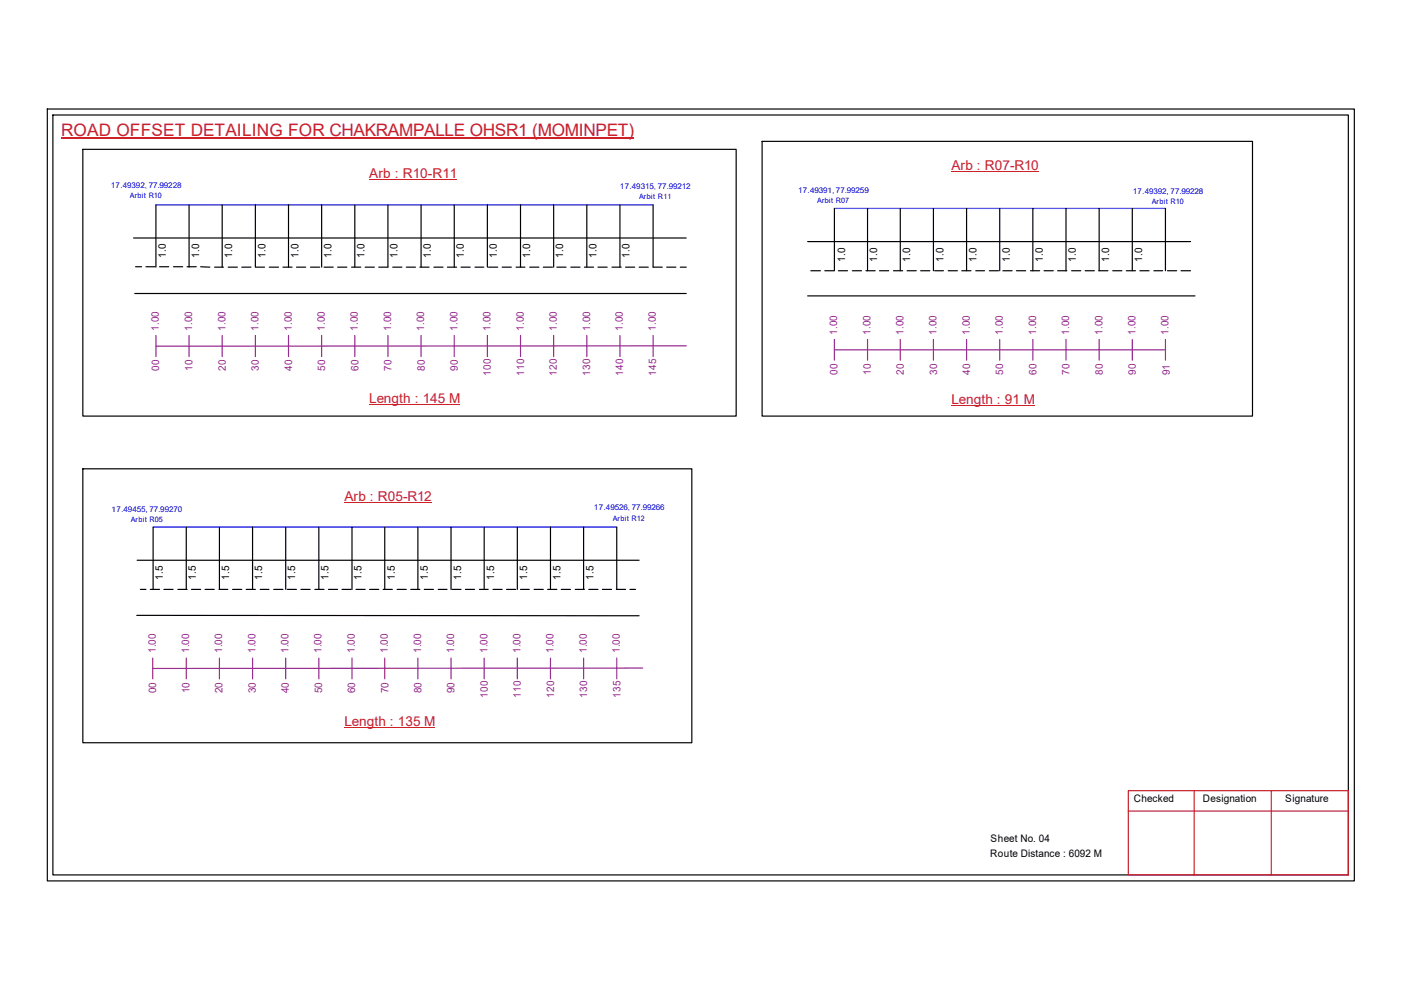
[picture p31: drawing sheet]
<svg xmlns="http://www.w3.org/2000/svg" width="297mm" height="210mm" viewBox="0 0 297 210" stroke-linecap="round" stroke-linejoin="round" font-family="sans-serif">
<defs><g id="words">
<text font-size="3.6" fill="#cd2027" x="13" y="28.9">ROAD OFFSET DETAILING FOR CHAKRAMPALLE OHSR1 (MOMINPET)</text>
<g font-size="2.9" fill="#cd2027">
<text x="201.7" y="36">Arb : R07-R10</text>
<text x="78.3" y="37.7">Arb : R10-R11</text>
<text x="78.3" y="85.4">Length : 145 M</text>
<text x="201.7" y="85.6">Length : 91 M</text>
<text x="73" y="106.2">Arb : R05-R12</text>
<text x="73" y="153.9">Length : 135 M</text>
</g>
<g font-size="2.2">
<text x="35.2" y="54.7" transform="rotate(-90 35.2 54.7)">1.0</text>
<text x="42.2" y="54.7" transform="rotate(-90 42.2 54.7)">1.0</text>
<text x="49.2" y="54.7" transform="rotate(-90 49.2 54.7)">1.0</text>
<text x="56.3" y="54.7" transform="rotate(-90 56.3 54.7)">1.0</text>
<text x="63.3" y="54.7" transform="rotate(-90 63.3 54.7)">1.0</text>
<text x="70.3" y="54.7" transform="rotate(-90 70.3 54.7)">1.0</text>
<text x="77.3" y="54.7" transform="rotate(-90 77.3 54.7)">1.0</text>
<text x="84.3" y="54.7" transform="rotate(-90 84.3 54.7)">1.0</text>
<text x="91.3" y="54.7" transform="rotate(-90 91.3 54.7)">1.0</text>
<text x="98.3" y="54.7" transform="rotate(-90 98.3 54.7)">1.0</text>
<text x="105.4" y="54.7" transform="rotate(-90 105.4 54.7)">1.0</text>
<text x="112.4" y="54.7" transform="rotate(-90 112.4 54.7)">1.0</text>
<text x="119.4" y="54.7" transform="rotate(-90 119.4 54.7)">1.0</text>
<text x="126.4" y="54.7" transform="rotate(-90 126.4 54.7)">1.0</text>
<text x="133.5" y="54.7" transform="rotate(-90 133.5 54.7)">1.0</text>
<text x="179.2" y="55.5" transform="rotate(-90 179.2 55.5)">1.0</text>
<text x="186" y="55.5" transform="rotate(-90 186 55.5)">1.0</text>
<text x="193" y="55.5" transform="rotate(-90 193 55.5)">1.0</text>
<text x="200" y="55.5" transform="rotate(-90 200 55.5)">1.0</text>
<text x="207" y="55.5" transform="rotate(-90 207 55.5)">1.0</text>
<text x="214.1" y="55.5" transform="rotate(-90 214.1 55.5)">1.0</text>
<text x="221.1" y="55.5" transform="rotate(-90 221.1 55.5)">1.0</text>
<text x="228.1" y="55.5" transform="rotate(-90 228.1 55.5)">1.0</text>
<text x="235.2" y="55.5" transform="rotate(-90 235.2 55.5)">1.0</text>
<text x="242.2" y="55.5" transform="rotate(-90 242.2 55.5)">1.0</text>
<text x="34.5" y="123" transform="rotate(-90 34.5 123)">1.5</text>
<text x="41.5" y="123" transform="rotate(-90 41.5 123)">1.5</text>
<text x="48.6" y="123" transform="rotate(-90 48.6 123)">1.5</text>
<text x="55.6" y="123" transform="rotate(-90 55.6 123)">1.5</text>
<text x="62.6" y="123" transform="rotate(-90 62.6 123)">1.5</text>
<text x="69.6" y="123" transform="rotate(-90 69.6 123)">1.5</text>
<text x="76.7" y="123" transform="rotate(-90 76.7 123)">1.5</text>
<text x="83.7" y="123" transform="rotate(-90 83.7 123)">1.5</text>
<text x="90.7" y="123" transform="rotate(-90 90.7 123)">1.5</text>
<text x="97.7" y="123" transform="rotate(-90 97.7 123)">1.5</text>
<text x="104.8" y="123" transform="rotate(-90 104.8 123)">1.5</text>
<text x="111.8" y="123" transform="rotate(-90 111.8 123)">1.5</text>
<text x="118.8" y="123" transform="rotate(-90 118.8 123)">1.5</text>
<text x="125.9" y="123" transform="rotate(-90 125.9 123)">1.5</text>
<text x="240.4" y="170.1">Checked</text>
<text x="255.1" y="170.1">Designation</text>
<text x="272.5" y="170.1">Signature</text>
<text x="210" y="178.6">Sheet No. 04</text>
<text x="209.9" y="181.7">Route Distance : 6092 M</text>
</g>
<g font-size="2.2" fill="#93278f">
<text x="33.7" y="70.2" transform="rotate(-90 33.7 70.2)">1.00</text>
<text x="40.8" y="70.2" transform="rotate(-90 40.8 70.2)">1.00</text>
<text x="47.8" y="70.2" transform="rotate(-90 47.8 70.2)">1.00</text>
<text x="54.8" y="70.2" transform="rotate(-90 54.8 70.2)">1.00</text>
<text x="61.8" y="70.2" transform="rotate(-90 61.8 70.2)">1.00</text>
<text x="68.9" y="70.2" transform="rotate(-90 68.9 70.2)">1.00</text>
<text x="75.9" y="70.2" transform="rotate(-90 75.9 70.2)">1.00</text>
<text x="82.9" y="70.2" transform="rotate(-90 82.9 70.2)">1.00</text>
<text x="90" y="70.2" transform="rotate(-90 90 70.2)">1.00</text>
<text x="97" y="70.2" transform="rotate(-90 97 70.2)">1.00</text>
<text x="104" y="70.2" transform="rotate(-90 104 70.2)">1.00</text>
<text x="111" y="70.2" transform="rotate(-90 111 70.2)">1.00</text>
<text x="118.1" y="70.2" transform="rotate(-90 118.1 70.2)">1.00</text>
<text x="125.1" y="70.2" transform="rotate(-90 125.1 70.2)">1.00</text>
<text x="132" y="70.2" transform="rotate(-90 132 70.2)">1.00</text>
<text x="139.1" y="70.2" transform="rotate(-90 139.1 70.2)">1.00</text>
<text x="177.5" y="71" transform="rotate(-90 177.5 71)">1.00</text>
<text x="184.5" y="71" transform="rotate(-90 184.5 71)">1.00</text>
<text x="191.6" y="71" transform="rotate(-90 191.6 71)">1.00</text>
<text x="198.6" y="71" transform="rotate(-90 198.6 71)">1.00</text>
<text x="205.6" y="71" transform="rotate(-90 205.6 71)">1.00</text>
<text x="212.6" y="71" transform="rotate(-90 212.6 71)">1.00</text>
<text x="219.7" y="71" transform="rotate(-90 219.7 71)">1.00</text>
<text x="226.7" y="71" transform="rotate(-90 226.7 71)">1.00</text>
<text x="233.7" y="71" transform="rotate(-90 233.7 71)">1.00</text>
<text x="240.7" y="71" transform="rotate(-90 240.7 71)">1.00</text>
<text x="247.8" y="71" transform="rotate(-90 247.8 71)">1.00</text>
<text x="33.7" y="78.7" transform="rotate(-90 33.7 78.7)">00</text>
<text x="40.8" y="78.7" transform="rotate(-90 40.8 78.7)">10</text>
<text x="47.9" y="78.7" transform="rotate(-90 47.9 78.7)">20</text>
<text x="54.9" y="78.7" transform="rotate(-90 54.9 78.7)">30</text>
<text x="61.9" y="78.7" transform="rotate(-90 61.9 78.7)">40</text>
<text x="69" y="78.7" transform="rotate(-90 69 78.7)">50</text>
<text x="76" y="78.7" transform="rotate(-90 76 78.7)">60</text>
<text x="83" y="78.7" transform="rotate(-90 83 78.7)">70</text>
<text x="90" y="78.7" transform="rotate(-90 90 78.7)">80</text>
<text x="97.1" y="78.7" transform="rotate(-90 97.1 78.7)">90</text>
<text x="104.1" y="79.7" transform="rotate(-90 104.1 79.7)">100</text>
<text x="111.1" y="79.7" transform="rotate(-90 111.1 79.7)">110</text>
<text x="118.1" y="79.7" transform="rotate(-90 118.1 79.7)">120</text>
<text x="125.1" y="79.7" transform="rotate(-90 125.1 79.7)">130</text>
<text x="132.1" y="79.7" transform="rotate(-90 132.1 79.7)">140</text>
<text x="139.1" y="79.7" transform="rotate(-90 139.1 79.7)">145</text>
<text x="177.6" y="79.4" transform="rotate(-90 177.6 79.4)">00</text>
<text x="184.6" y="79.4" transform="rotate(-90 184.6 79.4)">10</text>
<text x="191.6" y="79.4" transform="rotate(-90 191.6 79.4)">20</text>
<text x="198.7" y="79.4" transform="rotate(-90 198.7 79.4)">30</text>
<text x="205.7" y="79.4" transform="rotate(-90 205.7 79.4)">40</text>
<text x="212.7" y="79.4" transform="rotate(-90 212.7 79.4)">50</text>
<text x="219.7" y="79.4" transform="rotate(-90 219.7 79.4)">60</text>
<text x="226.8" y="79.4" transform="rotate(-90 226.8 79.4)">70</text>
<text x="233.8" y="79.4" transform="rotate(-90 233.8 79.4)">80</text>
<text x="240.8" y="79.4" transform="rotate(-90 240.8 79.4)">90</text>
<text x="248" y="79.6" transform="rotate(-90 248 79.6)">91</text>
<text x="33.1" y="138.5" transform="rotate(-90 33.1 138.5)">1.00</text>
<text x="40.1" y="138.5" transform="rotate(-90 40.1 138.5)">1.00</text>
<text x="47.1" y="138.5" transform="rotate(-90 47.1 138.5)">1.00</text>
<text x="54.1" y="138.5" transform="rotate(-90 54.1 138.5)">1.00</text>
<text x="61.2" y="138.5" transform="rotate(-90 61.2 138.5)">1.00</text>
<text x="68.2" y="138.5" transform="rotate(-90 68.2 138.5)">1.00</text>
<text x="75.2" y="138.5" transform="rotate(-90 75.2 138.5)">1.00</text>
<text x="82.3" y="138.5" transform="rotate(-90 82.3 138.5)">1.00</text>
<text x="89.3" y="138.5" transform="rotate(-90 89.3 138.5)">1.00</text>
<text x="96.3" y="138.5" transform="rotate(-90 96.3 138.5)">1.00</text>
<text x="103.3" y="138.5" transform="rotate(-90 103.3 138.5)">1.00</text>
<text x="110.4" y="138.5" transform="rotate(-90 110.4 138.5)">1.00</text>
<text x="117.4" y="138.5" transform="rotate(-90 117.4 138.5)">1.00</text>
<text x="124.4" y="138.5" transform="rotate(-90 124.4 138.5)">1.00</text>
<text x="131.4" y="138.5" transform="rotate(-90 131.4 138.5)">1.00</text>
<text x="33.1" y="147" transform="rotate(-90 33.1 147)">00</text>
<text x="40.2" y="147" transform="rotate(-90 40.2 147)">10</text>
<text x="47.2" y="147" transform="rotate(-90 47.2 147)">20</text>
<text x="54.2" y="147" transform="rotate(-90 54.2 147)">30</text>
<text x="61.3" y="147" transform="rotate(-90 61.3 147)">40</text>
<text x="68.3" y="147" transform="rotate(-90 68.3 147)">50</text>
<text x="75.3" y="147" transform="rotate(-90 75.3 147)">60</text>
<text x="82.3" y="147" transform="rotate(-90 82.3 147)">70</text>
<text x="89.4" y="147" transform="rotate(-90 89.4 147)">80</text>
<text x="96.4" y="147" transform="rotate(-90 96.4 147)">90</text>
<text x="103.4" y="148" transform="rotate(-90 103.4 148)">100</text>
<text x="110.4" y="148" transform="rotate(-90 110.4 148)">110</text>
<text x="117.5" y="148" transform="rotate(-90 117.5 148)">120</text>
<text x="124.5" y="148" transform="rotate(-90 124.5 148)">130</text>
<text x="131.5" y="148" transform="rotate(-90 131.5 148)">135</text>
</g>
<g font-size="1.7" fill="#00f">
<text x="23.5" y="40">17.49392, 77.99228</text>
<text x="131.4" y="40.1">17.49315, 77.99212</text>
<text x="169.2" y="41">17.49391, 77.99259</text>
<text x="240.2" y="41.1">17.49392, 77.99228</text>
<text x="23.7" y="108.6">17.49455, 77.99270</text>
<text x="125.9" y="108.2">17.49526, 77.99266</text>
</g>
<g font-size="1.6" fill="#00f">
<text x="27.6" y="42.1">Arbit R10</text>
<text x="135.5" y="42.2">Arbit R11</text>
<text x="173.3" y="43.1">Arbit R07</text>
<text x="244.2" y="43.2">Arbit R10</text>
<text x="27.7" y="110.7">Arbit R05</text>
<text x="129.9" y="110.4">Arbit R12</text>
</g>
</g></defs>
<g fill="none" stroke="#000" stroke-width=".25">
<path d="M10 23.1h277.1v163.7h-277.1zM11.2 24.4h274.7v161.1h-274.7zM17.6 31.7h138.5v56.5h-138.5zM161.6 30h104v58.2h-104zM28.3 50.5h117.2M28.7 56.6h1.3M30.9 56.6h2M33.1 43.4v13.2M33.8 56.6h2M36.8 56.6h1.9M39.7 56.6h1.9M40.1 43.4v13.2"/>
<path d="M42.5 56.6h2M45.5 56.6h1.9M47.1 43.4v13.2M48.4 56.6h1.9M51.3 56.6h1.9M54.1 43.4v13.2M54.2 56.6h1.9M57.1 56.6h2M60 56.6h1.9M61.2 43.4v13.2M62.9 56.6h1.9M65.8 56.6h2"/>
<path d="M68.2 43.4v13.2M68.7 56.6h2M71.6 56.6h1.9M74.5 56.6h2M75.2 43.4v13.2M77.4 56.6h2M82.3 43.4v13.2h-2M83.3 56.6h1.9M86.1 56.6h2M89 56.6h2M89.3 43.4v13.2M92 56.6h1.9"/>
<path d="M94.9 56.6h1.9M96.3 43.4v13.2M97.7 56.6h2M100.7 56.6h1.9M103.3 43.4v13.2M103.6 56.6h1.9M106.5 56.6h1.9M109.4 56.6h1.9M110.4 43.4v13.2M112.3 56.6h2M115.2 56.6h1.9M117.4 43.4v13.2"/>
<path d="M118.1 56.6h1.9M121 56.6h2M123.9 56.6h2M124.4 43.4v13.2M126.8 56.6h1.9M129.7 56.6h2M131.4 43.4v13.2M132.6 56.6h2M135.5 56.6h2M138.5 43.4v13.2h1.9M141.3 56.6h2M144.2 56.6h1.3"/>
<path d="M171.2 51.2h81.2M171.9 57.4h2M174.9 57.4h1.9M176.9 44.2v13.2M177.8 57.4h1.9M180.7 57.4h2M183.6 57.4h1.9M183.9 44.2v13.2M186.5 57.4h1.9M189.4 57.4h2M190.9 44.2v13.2M192.3 57.4h2"/>
<path d="M195.2 57.4h1.9M197.9 44.2v13.2M198.2 57.4h1.8M201 57.4h2M203.9 57.4h2M204.9 44.2v13.2M206.9 57.4h1.8M209.8 57.4h1.9M212 44.2v13.2M212.6 57.4h2M215.5 57.4h2M218.5 57.4h1.9"/>
<path d="M219 44.2v13.2M221.4 57.4h1.9M224.2 57.4h2M226 44.2v13.2M227.2 57.4h1.9M230.1 57.4h1.9M233 57.4h1.9M233 44.2v13.2M235.9 57.4h2M238.8 57.4h1.9M240.1 44.2v13.2M241.7 57.4h1.9"/>
<path d="M244.6 57.4h1.9M247.1 44.2v13.2M247.5 57.4h2M250.4 57.4h2M28.6 62.2h116.9M171.2 62.7h82.2M17.6 99.4h129.1v58.1h-129.1zM29.1 118.8h106.4M32.5 111.8v13.2M39.5 111.8v13.2M46.5 111.8v13.2M53.5 111.8v13.2"/>
<path d="M60.6 111.8v13.2M67.6 111.8v13.2M74.6 111.8v13.2M81.6 111.8v13.2M88.6 111.8v13.2M95.6 111.8v13.2M102.7 111.8v13.2M109.7 111.8v13.2M116.7 111.8v13.2M123.7 111.8v13.2M130.8 111.8v13.2M29 130.5l106.5 .1"/>
<path d="M29.8 125h1.1M31.9 125h1.9M34.8 125h1.9M37.7 125h2M40.6 125h1.9M43.5 125h1.9M46.4 125h1.9M49.3 125h2M52.2 125h1.9M55.2 125h1.8M58 125h2M60.9 125h2"/>
<path d="M63.8 125h1.9M66.8 125h1.9M69.6 125h2M72.5 125h2M75.5 125h1.9M78.4 125h1.9M81.2 125h2M84.2 125h1.9M87.1 125h1.9M90 125h1.9M92.9 125h1.9M95.8 125h1.9"/>
<path d="M98.7 125h1.9M101.6 125h1.9M104.5 125h2M107.4 125h1.9M110.4 125h1.8M113.2 125h2M116.1 125h2M119 125h1.9M122 125h1.9M124.8 125h2M127.7 125h2M130.7 125h1.9"/>
<path d="M133.6 125h1.1"/>
</g>
<path d="M239.2 167.6h46.7v17.9h-46.7zM239.2 172h46.7M253.2 167.6v17.9M269.5 167.6v17.9" fill="none" stroke="#cc1f26" stroke-width=".25"/>
<path d="M13 29.3h121.4" fill="none" stroke="#cd2027" stroke-width=".25"/>
<path d="M33.1 43.4h105.4M176.9 44.2h70.2M32.5 111.8h98.3" fill="none" stroke="#00f" stroke-width=".25"/>
<g fill="none" stroke="#93278f" stroke-width=".25">
<path d="M33.1 71.1v4.5M40.1 71.1v4.5M47.1 71.1v4.5M54.1 71.1v4.5M61.2 71.1v4.5M68.2 71.1v4.5M75.2 71.1v4.5M82.3 71.1v4.5M89.3 71.1v4.5M96.3 71.1v4.5M103.3 71.1v4.5M110.4 71.1v4.5"/>
<path d="M117.4 71.1v4.5M124.4 71.1v4.5M131.4 71.1v4.5M138.5 71.1v4.5M145.5 73.3l-112.4 .1M176.9 74.2h70.2M176.9 72v4.4M183.9 72v4.4M190.9 72v4.4M197.9 72v4.4M204.9 72v4.4M212 72v4.4"/>
<path d="M219 72v4.4M226 72v4.4M233 72v4.4M240.1 72v4.4M247.1 72v4.4M32.4 139.5v4.4M39.5 139.5v4.4M46.5 139.5v4.4M53.5 139.5v4.4M60.6 139.5v4.4M67.6 139.5v4.4M74.6 139.5v4.4"/>
<path d="M81.6 139.5v4.4M88.6 139.5v4.4M95.6 139.5v4.4M102.7 139.5v4.4M109.7 139.5v4.4M116.7 139.5v4.4M123.7 139.5v4.4M130.8 139.5v4.4M136.3 141.6l-103.9 .1"/>
</g>
<path d="M78.3 38h18.6M201.7 36.3h18.5M78.3 85.8h19.2M201.7 85.9h17.6M73 106.5h18.5M73 154.3h19.2" fill="none" stroke="#cd2027" stroke-width=".21"/>
<use href="#words"/>
</svg>
